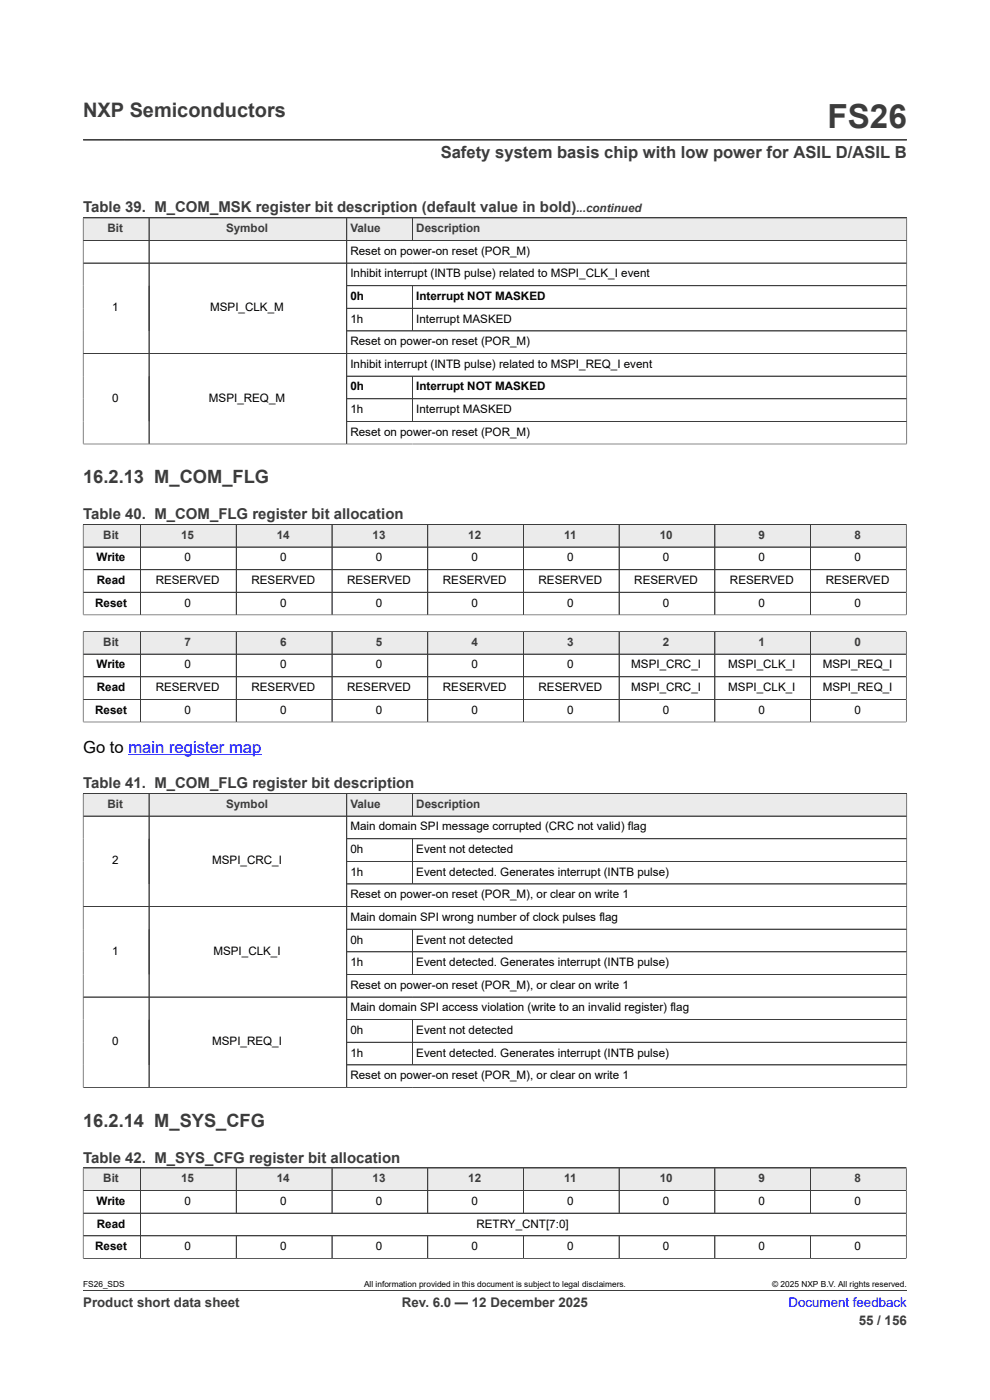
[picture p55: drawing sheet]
<svg xmlns="http://www.w3.org/2000/svg" width="210mm" height="297mm" viewBox="0 0 210 297" stroke-linecap="round" stroke-linejoin="round" font-family="sans-serif">
<defs><g id="words">
<text font-size="7.1" fill="#3c3c3c" x="175.5" y="27.2">FS26</text>
<text font-size="4.2" fill="#3c3c3c" x="17.6" y="24.8">NXP Semiconductors</text>
<g font-size="3.9" fill="#3c3c3c">
<text x="17.6" y="102.5">16.2.13 M_COM_FLG</text>
<text x="17.6" y="239">16.2.14 M_SYS_CFG</text>
</g>
<text font-size="3.5" fill="#3c3c3c" x="93.5" y="33.5">Safety system basis chip with low power for ASIL D/ASIL B</text>
<text font-size="3.5" x="17.6" y="159.7">Go to main register map</text>
<g font-size="3.2" fill="#3c3c3c">
<text x="17.6" y="45.1">Table 39. M_COM_MSK register bit description (default value in bold)</text>
<text x="17.6" y="110.1">Table 40. M_COM_FLG register bit allocation</text>
<text x="17.6" y="167.2">Table 41. M_COM_FLG register bit description</text>
<text x="17.6" y="246.6">Table 42. M_SYS_CFG register bit allocation</text>
</g>
<g font-size="2.8" fill="#3c3c3c">
<text x="17.6" y="277.3">Product short data sheet</text>
<text x="85.3" y="277.3">Rev. 6.0 — 12 December 2025</text>
<text x="182.2" y="281">55 / 156</text>
</g>
<text font-size="2.8" fill="#00f" x="167.3" y="277.3">Document feedback</text>
<g font-size="2.5" fill="#3c3c3c">
<text x="122.3" y="45.1">...continued</text>
<text x="22.8" y="49.3">Bit</text>
<text x="48" y="49.3">Symbol</text>
<text x="74.3" y="49.3">Value</text>
<text x="88.3" y="49.3">Description</text>
<text x="21.9" y="114.3">Bit</text>
<text x="38.4" y="114.3">15</text>
<text x="58.7" y="114.3">14</text>
<text x="79" y="114.3">13</text>
<text x="99.3" y="114.3">12</text>
<text x="119.7" y="114.3">11</text>
<text x="139.9" y="114.3">10</text>
<text x="160.9" y="114.3">9</text>
<text x="181.2" y="114.3">8</text>
<text x="21.9" y="137">Bit</text>
<text x="39.1" y="137">7</text>
<text x="59.4" y="137">6</text>
<text x="79.7" y="137">5</text>
<text x="100" y="137">4</text>
<text x="120.3" y="137">3</text>
<text x="140.6" y="137">2</text>
<text x="160.9" y="137">1</text>
<text x="181.2" y="137">0</text>
<text x="22.8" y="171.4">Bit</text>
<text x="48" y="171.4">Symbol</text>
<text x="74.3" y="171.4">Value</text>
<text x="88.3" y="171.4">Description</text>
<text x="21.9" y="250.8">Bit</text>
<text x="38.4" y="250.8">15</text>
<text x="58.7" y="250.8">14</text>
<text x="79" y="250.8">13</text>
<text x="99.3" y="250.8">12</text>
<text x="119.7" y="250.8">11</text>
<text x="139.9" y="250.8">10</text>
<text x="160.9" y="250.8">9</text>
<text x="181.2" y="250.8">8</text>
</g>
<g font-size="2.5">
<text x="74.3" y="54.1">Reset on power-on reset (POR_M)</text>
<text x="74.3" y="58.8">Inhibit interrupt (INTB pulse) related to MSPI_CLK_I event</text>
<text x="74.3" y="63.6">0h</text>
<text x="88.3" y="63.6">Interrupt NOT MASKED</text>
<text x="23.8" y="66">1</text>
<text x="44.6" y="66">MSPI_CLK_M</text>
<text x="74.3" y="68.4">1h</text>
<text x="88.3" y="68.4">Interrupt MASKED</text>
<text x="74.3" y="73.2">Reset on power-on reset (POR_M)</text>
<text x="74.3" y="78">Inhibit interrupt (INTB pulse) related to MSPI_REQ_I event</text>
<text x="74.3" y="82.8">0h</text>
<text x="88.3" y="82.8">Interrupt NOT MASKED</text>
<text x="23.8" y="85.2">0</text>
<text x="44.3" y="85.2">MSPI_REQ_M</text>
<text x="74.3" y="87.6">1h</text>
<text x="88.3" y="87.6">Interrupt MASKED</text>
<text x="74.3" y="92.4">Reset on power-on reset (POR_M)</text>
<text x="20.5" y="119.1">Write</text>
<text x="39.1" y="119.1">0</text>
<text x="59.4" y="119.1">0</text>
<text x="79.7" y="119.1">0</text>
<text x="100" y="119.1">0</text>
<text x="120.3" y="119.1">0</text>
<text x="140.6" y="119.1">0</text>
<text x="160.9" y="119.1">0</text>
<text x="181.2" y="119.1">0</text>
<text x="20.5" y="123.9">Read</text>
<text x="33" y="123.9">RESERVED</text>
<text x="53.3" y="123.9">RESERVED</text>
<text x="73.6" y="123.9">RESERVED</text>
<text x="93.9" y="123.9">RESERVED</text>
<text x="114.2" y="123.9">RESERVED</text>
<text x="134.5" y="123.9">RESERVED</text>
<text x="154.8" y="123.9">RESERVED</text>
<text x="175.1" y="123.9">RESERVED</text>
<text x="20.2" y="128.7">Reset</text>
<text x="39.1" y="128.7">0</text>
<text x="59.4" y="128.7">0</text>
<text x="79.7" y="128.7">0</text>
<text x="100" y="128.7">0</text>
<text x="120.3" y="128.7">0</text>
<text x="140.6" y="128.7">0</text>
<text x="160.9" y="128.7">0</text>
<text x="181.2" y="128.7">0</text>
<text x="20.5" y="141.8">Write</text>
<text x="39.1" y="141.8">0</text>
<text x="59.4" y="141.8">0</text>
<text x="79.7" y="141.8">0</text>
<text x="100" y="141.8">0</text>
<text x="120.3" y="141.8">0</text>
<text x="133.9" y="141.8">MSPI_CRC_I</text>
<text x="154.5" y="141.8">MSPI_CLK_I</text>
<text x="174.5" y="141.8">MSPI_REQ_I</text>
<text x="20.5" y="146.6">Read</text>
<text x="33" y="146.6">RESERVED</text>
<text x="53.3" y="146.6">RESERVED</text>
<text x="73.6" y="146.6">RESERVED</text>
<text x="93.9" y="146.6">RESERVED</text>
<text x="114.2" y="146.6">RESERVED</text>
<text x="133.9" y="146.6">MSPI_CRC_I</text>
<text x="154.5" y="146.6">MSPI_CLK_I</text>
<text x="174.5" y="146.6">MSPI_REQ_I</text>
<text x="20.2" y="151.4">Reset</text>
<text x="39.1" y="151.4">0</text>
<text x="59.4" y="151.4">0</text>
<text x="79.7" y="151.4">0</text>
<text x="100" y="151.4">0</text>
<text x="120.3" y="151.4">0</text>
<text x="140.6" y="151.4">0</text>
<text x="160.9" y="151.4">0</text>
<text x="181.2" y="151.4">0</text>
<text x="74.3" y="176.2">Main domain SPI message corrupted (CRC not valid) flag</text>
<text x="23.8" y="183.4">2</text>
<text x="45" y="183.4">MSPI_CRC_I</text>
<text x="74.3" y="181">0h</text>
<text x="74.3" y="185.8">1h</text>
<text x="88.3" y="181">Event not detected</text>
<text x="88.3" y="185.8">Event detected. Generates interrupt (INTB pulse)</text>
<text x="74.3" y="190.6">Reset on power-on reset (POR_M), or clear on write 1</text>
<text x="74.3" y="195.4">Main domain SPI wrong number of clock pulses flag</text>
<text x="23.8" y="202.6">1</text>
<text x="45.3" y="202.6">MSPI_CLK_I</text>
<text x="74.3" y="200.2">0h</text>
<text x="88.3" y="200.2">Event not detected</text>
<text x="74.3" y="205">1h</text>
<text x="74.3" y="209.8">Reset on power-on reset (POR_M), or clear on write 1</text>
<text x="88.3" y="205">Event detected. Generates interrupt (INTB pulse)</text>
<text x="74.3" y="214.6">Main domain SPI access violation (write to an invalid register) flag</text>
<text x="23.8" y="221.8">0</text>
<text x="45" y="221.8">MSPI_REQ_I</text>
<text x="74.3" y="219.4">0h</text>
<text x="88.3" y="219.4">Event not detected</text>
<text x="74.3" y="224.2">1h</text>
<text x="88.3" y="224.2">Event detected. Generates interrupt (INTB pulse)</text>
<text x="74.3" y="228.9">Reset on power-on reset (POR_M), or clear on write 1</text>
<text x="20.5" y="255.6">Write</text>
<text x="39.1" y="255.6">0</text>
<text x="59.4" y="255.6">0</text>
<text x="79.7" y="255.6">0</text>
<text x="100" y="255.6">0</text>
<text x="120.3" y="255.6">0</text>
<text x="140.6" y="255.6">0</text>
<text x="160.9" y="255.6">0</text>
<text x="181.2" y="255.6">0</text>
<text x="20.5" y="260.4">Read</text>
<text x="101.1" y="260.4">RETRY_CNT[7:0]</text>
<text x="20.2" y="265.2">Reset</text>
<text x="39.1" y="265.2">0</text>
<text x="59.4" y="265.2">0</text>
<text x="79.7" y="265.2">0</text>
<text x="100" y="265.2">0</text>
<text x="120.3" y="265.2">0</text>
<text x="140.6" y="265.2">0</text>
<text x="160.9" y="265.2">0</text>
<text x="181.2" y="265.2">0</text>
</g>
<g font-size="1.8">
<text x="17.6" y="273.1">FS26_SDS</text>
<text x="77.2" y="273.1">All information provided in this document is subject to legal disclaimers.</text>
<text x="163.8" y="273.1">© 2025 NXP B.V. All rights reserved.</text>
</g>
</g></defs>
<path d="M17.6 29.7h174.8M17.6 46.2h174.8" fill="none" stroke="#3c3c3c" stroke-width=".21"/>
<path d="M17.7 46.3h13.8v4.6h-13.8z" fill="#ebebeb"/>
<path d="M17.6 46.2h14v4.8h-14z" fill="none" stroke="#3c3c3c" stroke-width=".21"/>
<path d="M31.7 46.3h41.8v4.6h-41.8z" fill="#ebebeb"/>
<path d="M31.6 46.2h41.9v4.8h-41.9z" fill="none" stroke="#3c3c3c" stroke-width=".21"/>
<path d="M73.6 46.3h13.9v4.6h-13.9z" fill="#ebebeb"/>
<path d="M73.5 46.2h14v4.8h-14z" fill="none" stroke="#3c3c3c" stroke-width=".21"/>
<path d="M87.6 46.3h104.7v4.6h-104.7z" fill="#ebebeb"/>
<g fill="none" stroke="#3c3c3c" stroke-width=".21">
<path d="M17.6 46.2h174.8v48.1M17.6 55.8h174.8M17.6 51h174.8M17.6 46.3v48M31.6 46.3v47.9M73.5 46.3v47.9M87.5 46.2v4.8M17.6 75h174.8M73.5 60.6h118.9M73.5 65.4h118.9M73.5 70.2h118.9M73.5 79.8h118.9"/>
<path d="M87.5 60.6v9.6M87.5 79.8v9.6M17.6 94.2h174.8M73.5 84.6h118.9M73.5 89.4h118.9M17.6 111.3h174.6"/>
</g>
<path d="M17.7 111.3h12v4.7h-12z" fill="#ebebeb"/>
<path d="M17.6 111.3h12.2v4.8h-12.2z" fill="none" stroke="#3c3c3c" stroke-width=".21"/>
<path d="M29.9 111.3h20.2v4.7h-20.2z" fill="#ebebeb"/>
<path d="M29.8 111.3h20.3v4.8h-20.3z" fill="none" stroke="#3c3c3c" stroke-width=".21"/>
<path d="M50.2 111.3h20.2v4.7h-20.2z" fill="#ebebeb"/>
<path d="M50.1 111.3h20.3v4.8h-20.3z" fill="none" stroke="#3c3c3c" stroke-width=".21"/>
<path d="M70.5 111.3h20.2v4.7h-20.2z" fill="#ebebeb"/>
<path d="M70.4 111.3h20.3v4.8h-20.3z" fill="none" stroke="#3c3c3c" stroke-width=".21"/>
<path d="M90.8 111.3h20.2v4.7h-20.2z" fill="#ebebeb"/>
<path d="M90.7 111.3h20.3v4.8h-20.3z" fill="none" stroke="#3c3c3c" stroke-width=".21"/>
<path d="M111.1 111.3h20.2v4.7h-20.2z" fill="#ebebeb"/>
<path d="M111 111.3h20.3v4.8h-20.3z" fill="none" stroke="#3c3c3c" stroke-width=".21"/>
<path d="M131.4 111.3h20.2v4.7h-20.2z" fill="#ebebeb"/>
<path d="M131.3 111.3h20.3v4.8h-20.3z" fill="none" stroke="#3c3c3c" stroke-width=".21"/>
<path d="M151.7 111.3h20.2v4.7h-20.2z" fill="#ebebeb"/>
<path d="M151.6 111.3h20.3v4.8h-20.3z" fill="none" stroke="#3c3c3c" stroke-width=".21"/>
<path d="M172 111.3h20.2v4.7h-20.2z" fill="#ebebeb"/>
<g fill="none" stroke="#3c3c3c" stroke-width=".21">
<path d="M17.6 111.3h174.6v19.2M17.6 116.1h174.6M17.6 111.3v19.2M29.8 111.3v19.1M50.1 111.3v19.1M70.4 111.3v19.1M90.7 111.3v19.1M111 111.3v19.1M131.3 111.3v19.1M151.6 111.3v19.1M171.9 111.3v19.1M17.6 130.4h174.7"/>
<path d="M17.6 120.9h174.6M192.2 125.6h-174.6"/>
</g>
<path d="M17.7 134h12v4.7h-12z" fill="#ebebeb"/>
<path d="M17.6 133.9v4.9h12.2v-4.8h-12.2" fill="none" stroke="#3c3c3c" stroke-width=".21"/>
<path d="M29.9 134h20.2v4.7h-20.2z" fill="#ebebeb"/>
<path d="M29.8 134h20.3v4.8h-20.3z" fill="none" stroke="#3c3c3c" stroke-width=".21"/>
<path d="M50.2 134h20.2v4.7h-20.2z" fill="#ebebeb"/>
<path d="M50.1 134h20.3v4.8h-20.3z" fill="none" stroke="#3c3c3c" stroke-width=".21"/>
<path d="M70.5 134h20.2v4.7h-20.2z" fill="#ebebeb"/>
<path d="M70.4 134h20.3v4.8h-20.3z" fill="none" stroke="#3c3c3c" stroke-width=".21"/>
<path d="M90.8 134h20.2v4.7h-20.2z" fill="#ebebeb"/>
<path d="M90.7 134h20.3v4.8h-20.3z" fill="none" stroke="#3c3c3c" stroke-width=".21"/>
<path d="M111.1 134h20.2v4.7h-20.2z" fill="#ebebeb"/>
<path d="M111 134h20.3v4.8h-20.3z" fill="none" stroke="#3c3c3c" stroke-width=".21"/>
<path d="M131.4 134h20.2v4.7h-20.2z" fill="#ebebeb"/>
<path d="M131.3 134h20.3v4.8h-20.3z" fill="none" stroke="#3c3c3c" stroke-width=".21"/>
<path d="M151.7 134h20.2v4.7h-20.2z" fill="#ebebeb"/>
<path d="M151.6 134h20.3v4.8h-20.3z" fill="none" stroke="#3c3c3c" stroke-width=".21"/>
<path d="M172 134h20.2v4.7h-20.2z" fill="#ebebeb"/>
<g fill="none" stroke="#3c3c3c" stroke-width=".21">
<path d="M17.6 134v19.2M17.7 134h174.6M29.8 134v19.2M50.1 134v19.2M70.4 134v19.2M90.7 134v19.2M111 134v19.2M131.3 134v19.2M151.6 134v19.2M171.9 134v19.2M192.2 133.9v19.3M192.2 138.8h-174.6"/>
<path d="M17.6 153.2h174.7M17.6 148.4h174.6M192.2 143.6h-174.6M17.6 168.3h174.8"/>
</g>
<path d="M27.2 160.1h28.3" fill="none" stroke="#00f" stroke-width=".21"/>
<path d="M17.7 168.4h13.8v4.7h-13.8z" fill="#ebebeb"/>
<path d="M17.6 168.3h14v4.8h-14z" fill="none" stroke="#3c3c3c" stroke-width=".21"/>
<path d="M31.7 168.4h41.8v4.7h-41.8z" fill="#ebebeb"/>
<path d="M31.6 168.3h41.9v4.8h-41.9z" fill="none" stroke="#3c3c3c" stroke-width=".21"/>
<path d="M73.6 168.4h13.9v4.7h-13.9z" fill="#ebebeb"/>
<path d="M73.5 168.3h14v4.8h-14z" fill="none" stroke="#3c3c3c" stroke-width=".21"/>
<path d="M87.6 168.4h104.7v4.7h-104.7z" fill="#ebebeb"/>
<g fill="none" stroke="#3c3c3c" stroke-width=".21">
<path d="M17.6 168.3h174.8v62.5M17.6 173.1h174.8M17.6 168.4v62.4M31.6 168.4v62.3M73.5 177.9h118.9M73.5 168.4v62.3M87.5 168.3v4.8M87.5 177.9v9.6M17.6 192.3h174.8M73.5 182.7h118.9M73.5 187.5h118.9M73.5 197.1h118.9"/>
<path d="M87.5 197.1v9.6M73.5 201.9h118.9M73.5 206.7h118.9M73.5 216.3h118.9M87.5 216.3v9.6M192.4 211.5h-174.8M73.5 221.1h118.9M192.4 225.9h-118.9M192.4 230.7h-174.8M17.6 247.8h174.6"/>
</g>
<path d="M17.7 247.8h12v4.7h-12z" fill="#ebebeb"/>
<path d="M17.6 247.8h12.2v4.8h-12.2z" fill="none" stroke="#3c3c3c" stroke-width=".21"/>
<path d="M29.9 247.8h20.2v4.7h-20.2z" fill="#ebebeb"/>
<path d="M29.8 247.8h20.3v4.8h-20.3z" fill="none" stroke="#3c3c3c" stroke-width=".21"/>
<path d="M50.2 247.8h20.2v4.7h-20.2z" fill="#ebebeb"/>
<path d="M50.1 247.8h20.3v4.8h-20.3z" fill="none" stroke="#3c3c3c" stroke-width=".21"/>
<path d="M70.5 247.8h20.2v4.7h-20.2z" fill="#ebebeb"/>
<path d="M70.4 247.8h20.3v4.8h-20.3z" fill="none" stroke="#3c3c3c" stroke-width=".21"/>
<path d="M90.8 247.8h20.2v4.7h-20.2z" fill="#ebebeb"/>
<path d="M90.7 247.8h20.3v4.8h-20.3z" fill="none" stroke="#3c3c3c" stroke-width=".21"/>
<path d="M111.1 247.8h20.2v4.7h-20.2z" fill="#ebebeb"/>
<path d="M111 247.8h20.3v4.8h-20.3z" fill="none" stroke="#3c3c3c" stroke-width=".21"/>
<path d="M131.4 247.8h20.2v4.7h-20.2z" fill="#ebebeb"/>
<path d="M131.3 247.8h20.3v4.8h-20.3z" fill="none" stroke="#3c3c3c" stroke-width=".21"/>
<path d="M151.7 247.8h20.2v4.7h-20.2z" fill="#ebebeb"/>
<path d="M151.6 247.8h20.3v4.8h-20.3z" fill="none" stroke="#3c3c3c" stroke-width=".21"/>
<path d="M172 247.8h20.2v4.7h-20.2z" fill="#ebebeb"/>
<g fill="none" stroke="#3c3c3c" stroke-width=".21">
<path d="M17.6 247.8h174.6v19.2M17.6 252.6h174.6M17.6 257.4h174.6M17.6 247.8v19.2M29.8 247.8v19.2M50.1 247.8v9.6M70.4 247.8v9.6M90.7 247.8v9.6M111 247.8v9.6M131.3 247.8v9.6M151.6 247.8v9.6M171.9 247.8v9.6"/>
<path d="M17.6 267h174.7M17.6 262.2h174.6M17.6 273.8h174.8M50.1 262.2v4.8M70.4 262.2v4.8M90.7 262.2v4.8M111 262.2v4.8M131.3 262.2v4.8M151.6 262.2v4.8M171.9 262.2v4.8"/>
</g>
<use href="#words"/>
</svg>
